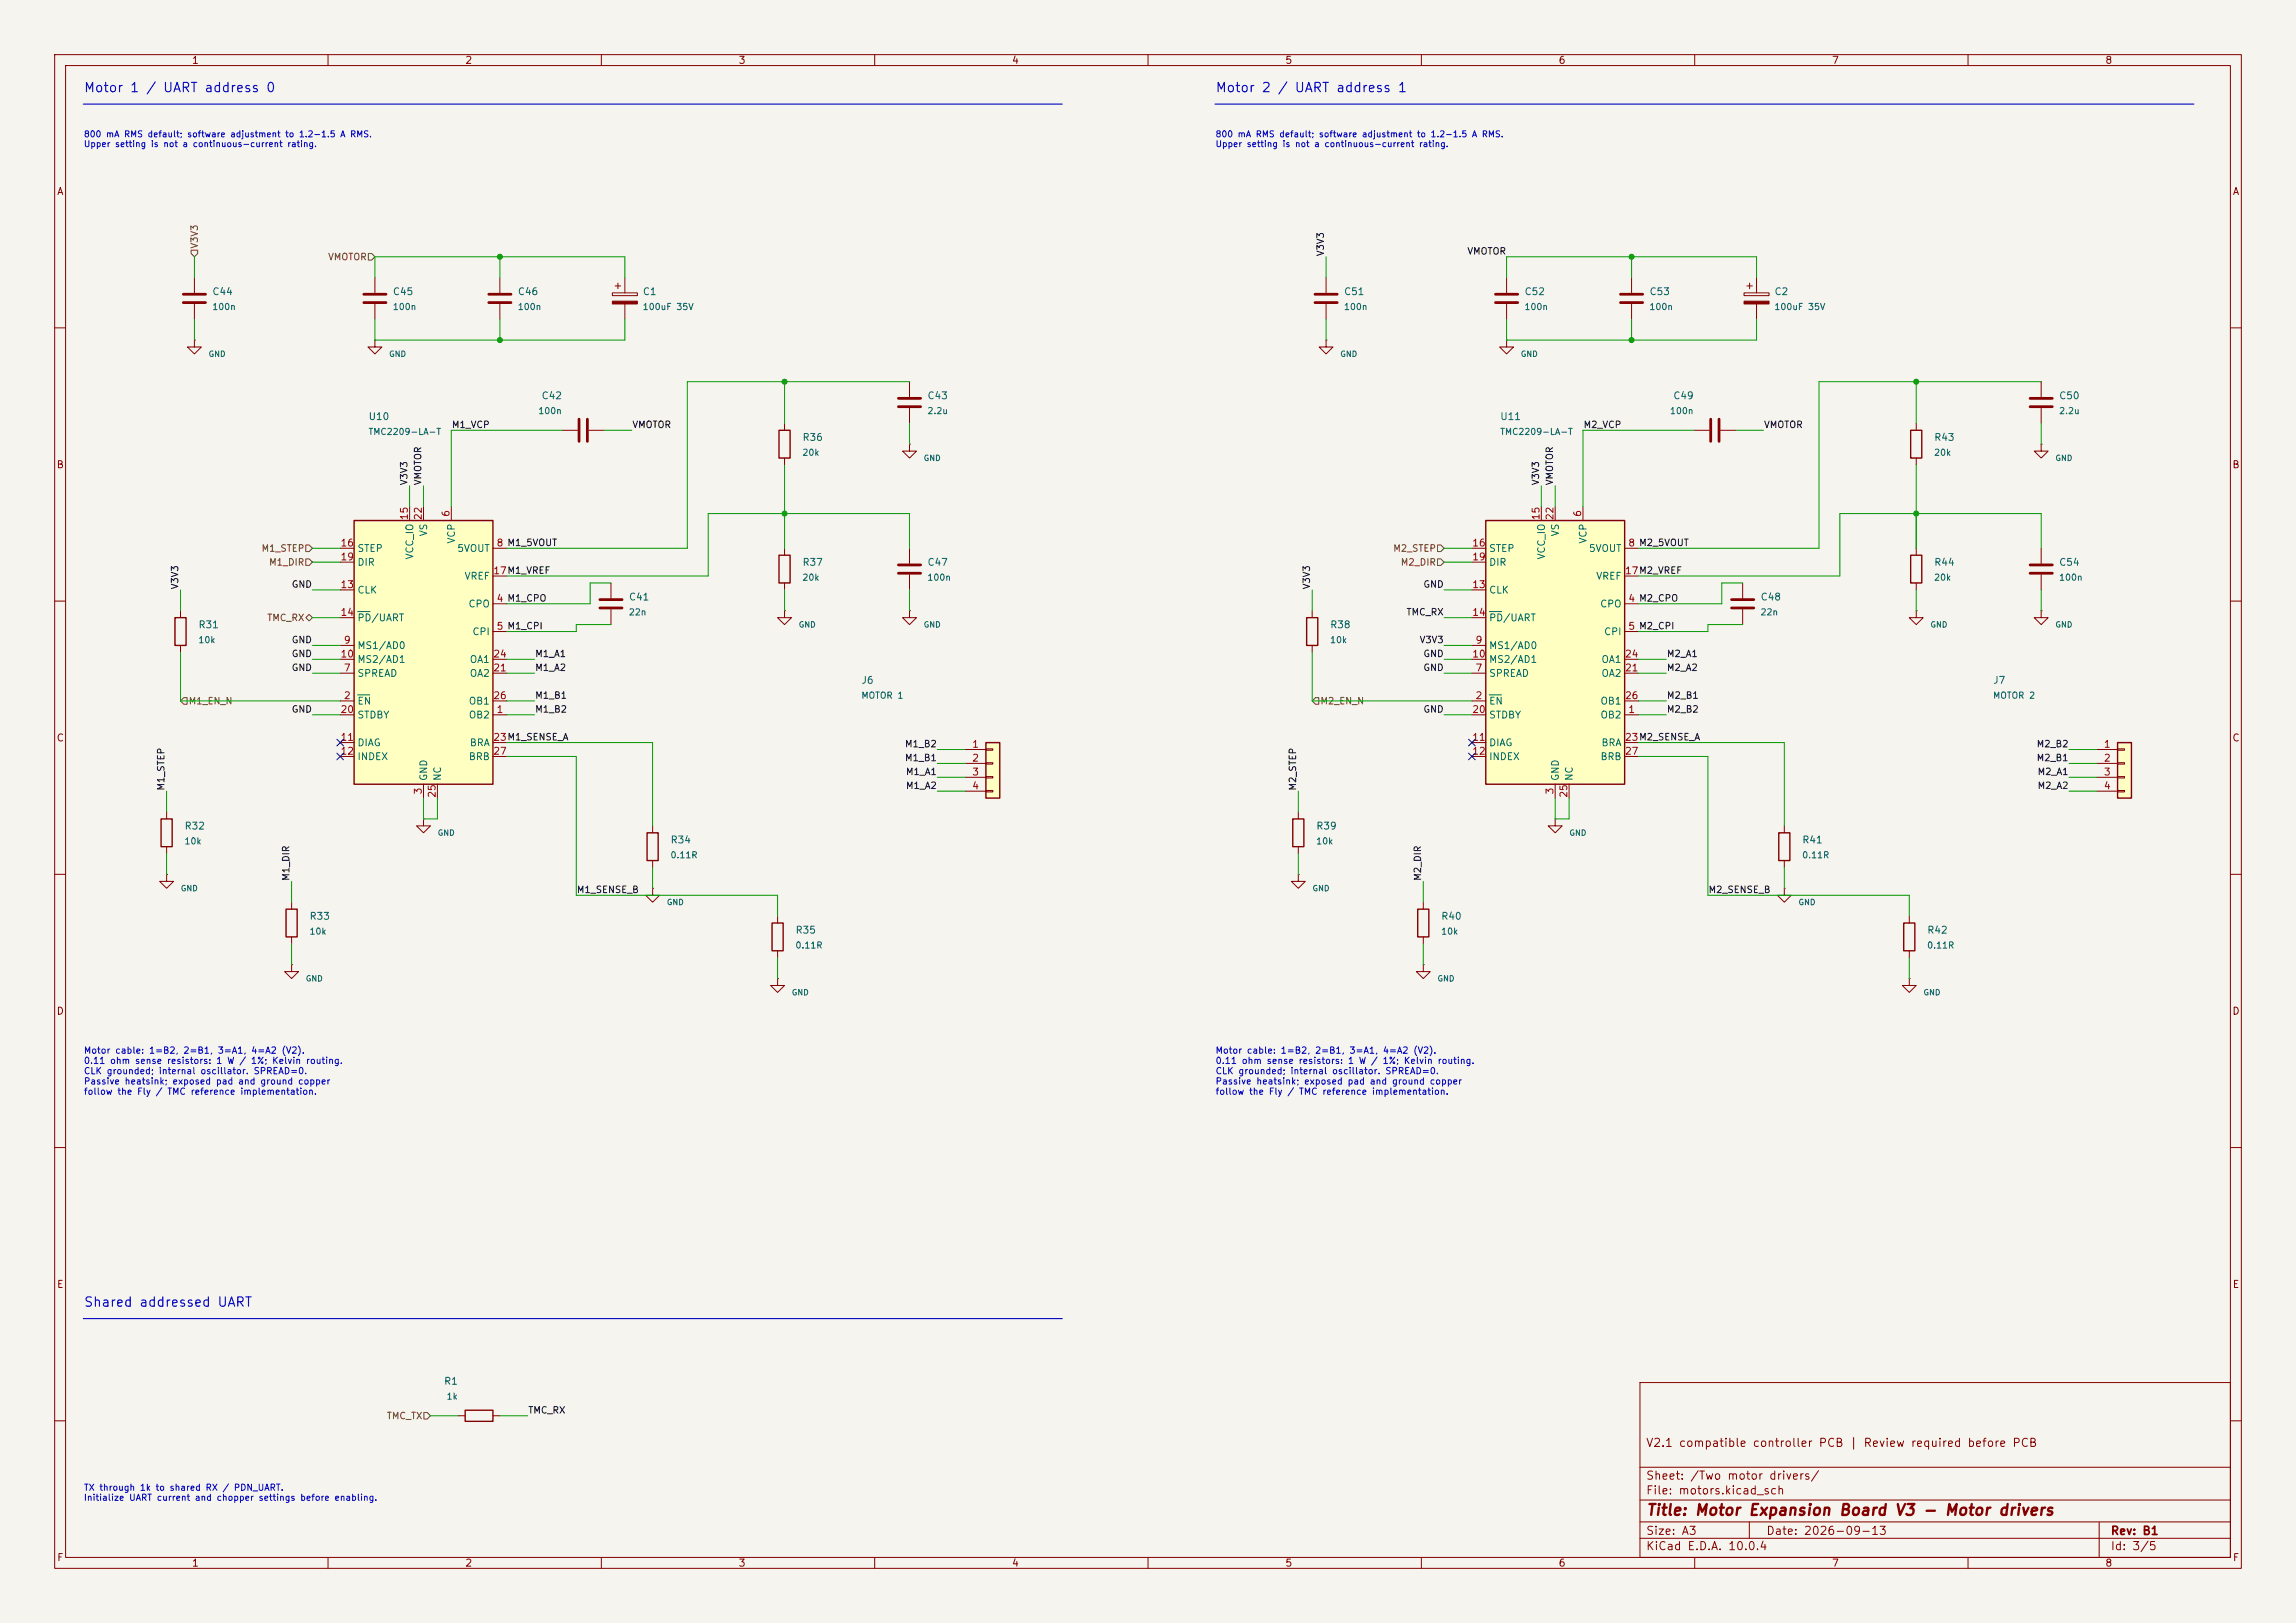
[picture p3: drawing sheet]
<svg xmlns="http://www.w3.org/2000/svg" width="420mm" height="297mm" viewBox="0 0 420 297" stroke-linecap="round" stroke-linejoin="round" font-family="sans-serif">
<defs><g id="words">
<text font-size="2" fill="#840000" x="301" y="277.8">Title: Motor Expansion Board V3 - Motor drivers</text>
<g font-size="1.7" fill="#0000c2">
<text x="15.2" y="17.3">Motor 1 / UART address 0</text>
<text x="222.2" y="17.3">Motor 2 / UART address 1</text>
<text x="15.2" y="239.6">Shared addressed UART</text>
</g>
<g font-size="1.5" fill="#840000">
<text x="301" y="265.1">V2.1 compatible controller PCB | Review required before PCB</text>
<text x="301" y="273.8">File: motors.kicad_sch</text>
<text x="301" y="271.1">Sheet: /Two motor drivers/</text>
<text x="301" y="281.2">Size: A3</text>
<text x="323" y="281.2">Date: 2026-09-13</text>
<text x="386" y="281.2">Rev: B1</text>
<text x="301" y="284">KiCad E.D.A. 10.0.4</text>
<text x="386" y="284">Id: 3/5</text>
</g>
<g font-size="1.3" fill="#840000">
<text x="35" y="12">1</text>
<text x="85" y="12">2</text>
<text x="135" y="12">3</text>
<text x="185" y="12">4</text>
<text x="235" y="12">5</text>
<text x="285" y="12">6</text>
<text x="335" y="12">7</text>
<text x="385" y="12">8</text>
<text x="10.3" y="36">A</text>
<text x="408.3" y="36">A</text>
<text x="10.3" y="86">B</text>
<text x="408.2" y="86">B</text>
<text x="10.3" y="136">C</text>
<text x="408.2" y="136">C</text>
<text x="10.3" y="186">D</text>
<text x="408.2" y="186">D</text>
<text x="10.3" y="236">E</text>
<text x="408.3" y="236">E</text>
<text x="10.3" y="286">F</text>
<text x="35" y="287">1</text>
<text x="85" y="287">2</text>
<text x="135" y="287">3</text>
<text x="185" y="287">4</text>
<text x="235" y="287">5</text>
<text x="285" y="287">6</text>
<text x="335" y="287">7</text>
<text x="385" y="287">8</text>
<text x="408.3" y="286">F</text>
</g>
<g font-size="1.3" fill="#006464">
<text x="38.7" y="54.3">C44</text>
<text x="71.8" y="54.3">C45</text>
<text x="94.6" y="54.3">C46</text>
<text x="117.5" y="54.3">C1</text>
<text x="245.8" y="54.3">C51</text>
<text x="278.8" y="54.3">C52</text>
<text x="301.6" y="54.3">C53</text>
<text x="324.5" y="54.3">C2</text>
<text x="67.3" y="77.2">U10</text>
<text x="99" y="73.4">C42</text>
<text x="169.6" y="73.4">C43</text>
<text x="274.3" y="77.2">U11</text>
<text x="306" y="73.4">C49</text>
<text x="376.6" y="73.4">C50</text>
<text x="146.7" y="81">R36</text>
<text x="353.7" y="81">R43</text>
<text x="65.3" y="101.3">STEP</text>
<text x="78.4" y="98.3" transform="rotate(-90 78.4 98.3)">VS</text>
<text x="83.5" y="99.6" transform="rotate(-90 83.5 99.6)">VCP</text>
<text x="83.5" y="101.3">5VOUT</text>
<text x="272.3" y="101.3">STEP</text>
<text x="285.5" y="98.3" transform="rotate(-90 285.5 98.3)">VS</text>
<text x="290.5" y="99.6" transform="rotate(-90 290.5 99.6)">VCP</text>
<text x="290.5" y="101.3">5VOUT</text>
<text x="65.3" y="103.8">DIR</text>
<text x="75.9" y="102.5" transform="rotate(-90 75.9 102.5)">VCC_IO</text>
<text x="84.9" y="106.4">VREF</text>
<text x="146.7" y="103.8">R37</text>
<text x="169.6" y="103.8">C47</text>
<text x="272.3" y="103.8">DIR</text>
<text x="282.9" y="102.5" transform="rotate(-90 282.9 102.5)">VCC_IO</text>
<text x="291.9" y="106.4">VREF</text>
<text x="353.7" y="103.8">R44</text>
<text x="376.6" y="103.8">C54</text>
<text x="65.3" y="108.9">CLK</text>
<text x="85.6" y="111.5">CPO</text>
<text x="114.9" y="110.2">C41</text>
<text x="272.3" y="108.9">CLK</text>
<text x="292.6" y="111.5">CPO</text>
<text x="322" y="110.2">C48</text>
<text x="36.2" y="115.3">R31</text>
<text x="65.3" y="119.1">MS1/AD0</text>
<text x="65.3" y="114">PD/UART</text>
<text x="86.3" y="116.5">CPI</text>
<text x="243.2" y="115.3">R38</text>
<text x="272.3" y="119.1">MS1/AD0</text>
<text x="272.3" y="114">PD/UART</text>
<text x="293.3" y="116.5">CPI</text>
<text x="65.3" y="124.2">SPREAD</text>
<text x="65.3" y="121.6">MS2/AD1</text>
<text x="85.8" y="124.2">OA2</text>
<text x="85.8" y="121.6">OA1</text>
<text x="157.5" y="125.4">J6</text>
<text x="272.3" y="124.2">SPREAD</text>
<text x="272.3" y="121.6">MS2/AD1</text>
<text x="292.8" y="124.2">OA2</text>
<text x="292.8" y="121.6">OA1</text>
<text x="364.5" y="125.4">J7</text>
<text x="65.3" y="129.2">EN</text>
<text x="65.3" y="131.8">STDBY</text>
<text x="85.6" y="131.8">OB2</text>
<text x="85.6" y="129.2">OB1</text>
<text x="272.3" y="129.2">EN</text>
<text x="272.3" y="131.8">STDBY</text>
<text x="292.7" y="131.8">OB2</text>
<text x="292.7" y="129.2">OB1</text>
<text x="65.3" y="136.9">DIAG</text>
<text x="85.8" y="136.9">BRA</text>
<text x="272.3" y="136.9">DIAG</text>
<text x="292.8" y="136.9">BRA</text>
<text x="65.3" y="139.4">INDEX</text>
<text x="78.4" y="143" transform="rotate(-90 78.4 143)">GND</text>
<text x="81" y="143" transform="rotate(-90 81 143)">NC</text>
<text x="85.6" y="139.4">BRB</text>
<text x="272.3" y="139.4">INDEX</text>
<text x="285.5" y="143" transform="rotate(-90 285.5 143)">GND</text>
<text x="288" y="143" transform="rotate(-90 288 143)">NC</text>
<text x="292.7" y="139.4">BRB</text>
<text x="33.7" y="152.1">R32</text>
<text x="122.6" y="154.6">R34</text>
<text x="240.7" y="152.1">R39</text>
<text x="329.6" y="154.6">R41</text>
<text x="56.5" y="168.6">R33</text>
<text x="145.4" y="171.2">R35</text>
<text x="263.5" y="168.6">R40</text>
<text x="352.4" y="171.2">R42</text>
<text x="81.1" y="253.7">R1</text>
</g>
<g font-size="1.3" fill="#a90000">
<text x="74.9" y="95.3" transform="rotate(-90 74.9 95.3)">15</text>
<text x="77.4" y="95.3" transform="rotate(-90 77.4 95.3)">22</text>
<text x="82.5" y="94.7" transform="rotate(-90 82.5 94.7)">6</text>
<text x="281.9" y="95.3" transform="rotate(-90 281.9 95.3)">15</text>
<text x="284.5" y="95.3" transform="rotate(-90 284.5 95.3)">22</text>
<text x="289.5" y="94.7" transform="rotate(-90 289.5 94.7)">6</text>
<text x="62.2" y="100.3">16</text>
<text x="90.7" y="100.3">8 M1_5VOUT</text>
<text x="269.2" y="100.3">16</text>
<text x="297.7" y="100.3">8 M2_5VOUT</text>
<text x="62.2" y="107.9">13</text>
<text x="62.2" y="102.8">19</text>
<text x="90.1" y="105.4">17M1_VREF</text>
<text x="269.2" y="107.9">13</text>
<text x="269.2" y="102.8">19</text>
<text x="297.1" y="105.4">17M2_VREF</text>
<text x="62.2" y="113">14</text>
<text x="90.7" y="110.5">4 M1_CPO</text>
<text x="269.2" y="113">14</text>
<text x="297.7" y="110.5">4 M2_CPO</text>
<text x="62.8" y="118.1">9</text>
<text x="90.7" y="115.5">5 M1_CPI</text>
<text x="269.8" y="118.1">9</text>
<text x="297.7" y="115.5">5 M2_CPI</text>
<text x="62.2" y="120.6">10</text>
<text x="62.8" y="123.2">7</text>
<text x="90.1" y="123.2">21</text>
<text x="90.1" y="120.6">24</text>
<text x="269.2" y="120.6">10</text>
<text x="269.8" y="123.2">7</text>
<text x="297.1" y="123.2">21</text>
<text x="297.1" y="120.6">24</text>
<text x="62.2" y="130.8">20</text>
<text x="62.8" y="128.2">2</text>
<text x="90.1" y="128.2">26</text>
<text x="90.7" y="130.8">1</text>
<text x="269.2" y="130.8">20</text>
<text x="269.8" y="128.2">2</text>
<text x="297.1" y="128.2">26</text>
<text x="297.7" y="130.8">1</text>
<text x="62.2" y="135.9">11</text>
<text x="90.1" y="135.9">23M1_SENSE_A</text>
<text x="177.7" y="137.1">1</text>
<text x="269.2" y="135.9">11</text>
<text x="297.1" y="135.9">23M2_SENSE_A</text>
<text x="384.7" y="137.1">1</text>
<text x="62.2" y="138.4">12</text>
<text x="90.1" y="138.4">27</text>
<text x="177.7" y="139.7">2</text>
<text x="177.7" y="142.2">3</text>
<text x="269.2" y="138.4">12</text>
<text x="297.1" y="138.4">27</text>
<text x="384.7" y="139.7">2</text>
<text x="384.7" y="142.2">3</text>
<text x="77.4" y="145.5" transform="rotate(-90 77.4 145.5)">3</text>
<text x="80" y="146.1" transform="rotate(-90 80 146.1)">25</text>
<text x="177.7" y="144.8">4</text>
<text x="284.5" y="145.5" transform="rotate(-90 284.5 145.5)">3</text>
<text x="287" y="146.1" transform="rotate(-90 287 146.1)">25</text>
<text x="384.7" y="144.8">4</text>
</g>
<g font-size="1.2" fill="#725600">
<text x="36.5" y="45.6" transform="rotate(-90 36.5 45.6)">V3V3</text>
<text x="59.9" y="47.9">VMOTOR</text>
<text x="47.7" y="101.3">M1_STEP</text>
<text x="254.7" y="101.3">M2_STEP</text>
<text x="49.1" y="103.8">M1_DIR</text>
<text x="256.1" y="103.8">M2_DIR</text>
<text x="48.8" y="114">TMC_RX</text>
<text x="34.4" y="129.2">M1_EN_N</text>
<text x="241.4" y="129.2">M2_EN_N</text>
<text x="70.6" y="260">TMC_TX</text>
</g>
<g font-size="1.2" fill="#0f0f0f">
<text x="242.5" y="47" transform="rotate(-90 242.5 47)">V3V3</text>
<text x="268.3" y="46.9">VMOTOR</text>
<text x="82.5" y="78.6">M1_VCP</text>
<text x="115.6" y="78.6">VMOTOR</text>
<text x="289.6" y="78.6">M2_VCP</text>
<text x="322.6" y="78.6">VMOTOR</text>
<text x="74.8" y="88.9" transform="rotate(-90 74.8 88.9)">V3V3</text>
<text x="77.4" y="88.9" transform="rotate(-90 77.4 88.9)">VMOTOR</text>
<text x="281.8" y="88.9" transform="rotate(-90 281.8 88.9)">V3V3</text>
<text x="284.4" y="88.9" transform="rotate(-90 284.4 88.9)">VMOTOR</text>
<text x="32.9" y="107.9" transform="rotate(-90 32.9 107.9)">V3V3</text>
<text x="53.3" y="107.8">GND</text>
<text x="239.9" y="107.9" transform="rotate(-90 239.9 107.9)">V3V3</text>
<text x="260.3" y="107.8">GND</text>
<text x="257.2" y="112.9">TMC_RX</text>
<text x="53.3" y="118">GND</text>
<text x="259.6" y="118">V3V3</text>
<text x="53.3" y="123.1">GND</text>
<text x="53.3" y="120.5">GND</text>
<text x="97.8" y="123.1">M1_A2</text>
<text x="97.8" y="120.5">M1_A1</text>
<text x="260.3" y="123.1">GND</text>
<text x="260.3" y="120.5">GND</text>
<text x="304.8" y="120.5">M2_A1</text>
<text x="304.8" y="123.1">M2_A2</text>
<text x="53.3" y="130.7">GND</text>
<text x="97.8" y="128.2">M1_B1</text>
<text x="97.8" y="130.7">M1_B2</text>
<text x="260.3" y="130.7">GND</text>
<text x="304.8" y="130.7">M2_B2</text>
<text x="304.8" y="128.2">M2_B1</text>
<text x="165.4" y="137">M1_B2</text>
<text x="372.4" y="137">M2_B2</text>
<text x="165.4" y="139.6">M1_B1</text>
<text x="165.6" y="142.1">M1_A1</text>
<text x="372.4" y="139.6">M2_B1</text>
<text x="372.6" y="142.1">M2_A1</text>
<text x="30.4" y="144.8" transform="rotate(-90 30.4 144.8)">M1_STEP</text>
<text x="165.6" y="144.7">M1_A2</text>
<text x="237.4" y="144.8" transform="rotate(-90 237.4 144.8)">M2_STEP</text>
<text x="372.6" y="144.7">M2_A2</text>
<text x="53.2" y="161.3" transform="rotate(-90 53.2 161.3)">M1_DIR</text>
<text x="260.2" y="161.3" transform="rotate(-90 260.2 161.3)">M2_DIR</text>
<text x="105.4" y="163.7">M1_SENSE_B</text>
<text x="312.4" y="163.7">M2_SENSE_B</text>
<text x="96.5" y="259">TMC_RX</text>
</g>
<g font-size="1.2" fill="#0000c2">
<text x="15.2" y="193.1">Motor cable: 1=B2, 2=B1, 3=A1, 4=A2 (V2).</text>
<text x="15.2" y="195">0.11 ohm sense resistors: 1 W / 1%; Kelvin routing.</text>
<text x="15.2" y="196.9">CLK grounded; internal oscillator. SPREAD=0.</text>
<text x="222.2" y="193.1">Motor cable: 1=B2, 2=B1, 3=A1, 4=A2 (V2).</text>
<text x="222.2" y="195">0.11 ohm sense resistors: 1 W / 1%; Kelvin routing.</text>
<text x="222.2" y="196.9">CLK grounded; internal oscillator. SPREAD=0.</text>
<text x="15.2" y="198.7">Passive heatsink; exposed pad and ground copper</text>
<text x="15.2" y="200.6">follow the Fly / TMC reference implementation.</text>
<text x="222.2" y="198.7">Passive heatsink; exposed pad and ground copper</text>
<text x="222.2" y="200.6">follow the Fly / TMC reference implementation.</text>
</g>
<g font-size="1.1" fill="#0000c2">
<text x="15.2" y="25.4">800 mA RMS default; software adjustment to 1.2-1.5 A RMS.</text>
<text x="15.2" y="27.2">Upper setting is not a continuous-current rating.</text>
<text x="222.2" y="25.4">800 mA RMS default; software adjustment to 1.2-1.5 A RMS.</text>
<text x="222.2" y="27.2">Upper setting is not a continuous-current rating.</text>
<text x="15.2" y="273.1">TX through 1k to shared RX / PDN_UART.</text>
<text x="15.2" y="274.9">Initialize UART current and chopper settings before enabling.</text>
</g>
<g font-size="1.1" fill="#006464">
<text x="38.7" y="57">100n</text>
<text x="71.7" y="57">100n</text>
<text x="94.6" y="57">100n</text>
<text x="117.5" y="57">100uF 35V</text>
<text x="245.7" y="57">100n</text>
<text x="278.8" y="57">100n</text>
<text x="301.6" y="57">100n</text>
<text x="324.5" y="57">100uF 35V</text>
<text x="98.4" y="76.1">100n</text>
<text x="169.5" y="76.1">2.2u</text>
<text x="305.4" y="76.1">100n</text>
<text x="376.5" y="76.1">2.2u</text>
<text x="67.3" y="79.9">TMC2209-LA-T</text>
<text x="146.7" y="83.7">20k</text>
<text x="274.3" y="79.9">TMC2209-LA-T</text>
<text x="353.7" y="83.7">20k</text>
<text x="146.7" y="106.5">20k</text>
<text x="169.5" y="106.5">100n</text>
<text x="353.7" y="106.5">20k</text>
<text x="376.5" y="106.5">100n</text>
<text x="114.9" y="112.9">22n</text>
<text x="321.9" y="112.9">22n</text>
<text x="36.2" y="118">10k</text>
<text x="243.2" y="118">10k</text>
<text x="157.5" y="128.1">MOTOR 1</text>
<text x="364.5" y="128.1">MOTOR 2</text>
<text x="33.6" y="154.8">10k</text>
<text x="240.7" y="154.8">10k</text>
<text x="122.5" y="157.3">0.11R</text>
<text x="329.6" y="157.3">0.11R</text>
<text x="56.5" y="171.3">10k</text>
<text x="145.4" y="173.8">0.11R</text>
<text x="263.5" y="171.3">10k</text>
<text x="352.4" y="173.8">0.11R</text>
<text x="81.6" y="256.4">1k</text>
</g>
<g font-size="1" fill="#006464">
<text x="38.1" y="65.5">GND</text>
<text x="71.1" y="65.5">GND</text>
<text x="245.1" y="65.5">GND</text>
<text x="278.1" y="65.5">GND</text>
<text x="168.9" y="84.6">GND</text>
<text x="375.9" y="84.6">GND</text>
<text x="146" y="115.1">GND</text>
<text x="168.9" y="115.1">GND</text>
<text x="353" y="115.1">GND</text>
<text x="375.9" y="115.1">GND</text>
<text x="80" y="153.2">GND</text>
<text x="287" y="153.2">GND</text>
<text x="33" y="163.3">GND</text>
<text x="121.9" y="165.9">GND</text>
<text x="240" y="163.3">GND</text>
<text x="328.9" y="165.9">GND</text>
<text x="55.8" y="179.8">GND</text>
<text x="262.9" y="179.8">GND</text>
<text x="144.7" y="182.4">GND</text>
<text x="351.8" y="182.4">GND</text>
</g>
</g></defs>
<path d="M0 0h420v297h-420z" fill="#f5f4ef" stroke="#f5f4ef" stroke-width=".18"/>
<g fill="none" stroke="#840000" stroke-width=".18">
<path d="M10 10h400v277h-400zM12 12h396v273h-396zM60 10v2M110 10v2M160 10v2M210 10v2M260 10v2M310 10v2M360 10v2M35.6 50.8v2.8M35.6 55.6v2.8M68.6 50.8v2.8"/>
<path d="M68.6 55.6v2.8M91.4 50.8v2.8M91.4 55.6v2.8M112 53.6h4.6v.5h-4.6zM112.5 52.3h1M113 51.8v1M114.3 50.8v2.8M114.3 55.6v2.8M10 60h2M35.6 62.2v1.3h1.2l-1.2 1.3-1.3-1.3h1.3M35.6 62.2h.1M143.5 77.5v1.2"/>
<path d="M166.4 69.9v2.7M166.4 74.7v2.8M275.6 62.2v1.3h1.3l-1.3 1.3-1.3-1.3h1.3M275.6 62.2h.1M309.9 78.7h2.8M314.7 78.7h2.8M350.5 77.5v1.2M408 60h2M143.5 83.8v1.3M166.4 81.3v1.3h1.2l-1.2 1.2-1.3-1.2h1.3M166.4 81.3h.1M350.5 83.8v1.3"/>
<path d="M373.4 81.3v1.3h1.2l-1.2 1.2-1.3-1.2h1.3M373.4 81.3h.1M10 110h2M111.8 106.7v2.8M111.8 111.5v2.8M143.5 100.3v1.3M143.5 106.7v1.3M166.4 111.8v1.2h1.2l-1.2 1.3-1.3-1.3h1.3M166.4 111.8h.1M166.4 100.3v2.8M166.4 105.2v2.8M240 111.8v1.2"/>
<path d="M240 118.1v1.3M350.5 111.8v1.2h1.3l-1.3 1.3-1.3-1.3h1.3M350.5 111.8h.1M350.5 100.3v1.3M350.5 106.7v1.3M408 110h2M10 160h2M30.5 148.6v1.3M30.5 154.9v1.3M77.5 149.9v1.2h1.2l-1.2 1.3-1.3-1.3h1.3M77.5 149.9h.1M119.4 151.1v1.3"/>
<path d="M119.4 157.5v1.3M237.5 148.6v1.3M237.5 154.9v1.3M284.5 149.9v1.2h1.2l-1.2 1.3-1.3-1.3h1.3M284.5 149.9h.1M326.4 151.1v1.3M326.4 157.5v1.3M408 160h2M30.5 160v1.3h1.2l-1.2 1.3-1.3-1.3h1.3M30.5 160h.1M53.3 176.5v1.3h1.3l-1.3 1.3-1.2-1.3h1.2M53.3 176.5h.1"/>
<path d="M53.3 165.1v1.3M53.3 171.5v1.2M237.5 160v1.3h1.3l-1.3 1.3-1.3-1.3h1.3M237.5 160h.1M260.3 176.5v1.3h1.3l-1.3 1.3-1.2-1.3h1.2M260.3 176.5h.1M260.3 165.1v1.3M260.3 171.5v1.2M326.4 162.6v1.2h1.3l-1.3 1.3-1.3-1.3h1.3M326.4 162.6h.1M349.2 179.1v1.2h1.3l-1.3 1.3-1.2-1.3h1.2M349.2 179.1h.1"/>
<path d="M349.2 167.6v1.3M349.2 174v1.3M10 210h2M408 210h2M83.8 259.1h1.3M90.2 259.1h1.2M300 253h108v32h-108zM10 260h2M300 278.5h108M300 274.5h108M300 268.5h108M320 278.5v3"/>
<path d="M384 278.5v6.5M408 260h2M60 285v2M110 285v2M160 285v2M210 285v2M260 285v2M300 281.5h108M310 285v2M360 285v2"/>
</g>
<g fill="none" stroke="#840000" stroke-width=".25">
<path d="M142.5 78.7h2v5.1h-2zM349.5 78.7h2v5.1h-2zM142.5 101.6h2v5.1h-2zM239 113h2v5.1h-2zM349.5 101.6h2v5.1h-2zM29.5 149.9h2v5h-2zM118.4 152.4h2v5.1h-2zM236.5 149.9h2v5h-2zM325.4 152.4h2v5.1h-2zM52.3 166.4h2.1v5.1h-2.1zM259.3 166.4h2.1v5.1h-2.1zM348.2 168.9h2.1v5.1h-2.1z"/>
<path d="M85.1 258.1h5.1v2h-5.1z"/>
</g>
<g fill="none" stroke="#840000" stroke-width=".51">
<path d="M33.5 53.8h4.1M33.5 55.4h4.1M66.5 53.8h4.1M66.5 55.4h4.1M89.4 53.8h4.1M89.4 55.4h4.1M164.3 72.9h4.1M164.3 74.4h4.1M312.9 76.7v4.1M314.5 76.7v4.1M109.7 109.7h4.1M109.7 111.3h4.1"/>
<path d="M164.3 103.4h4.1M164.3 104.9h4.1"/>
</g>
<path d="M112 55.1h4.6v.5h-4.6z" fill="#840000" stroke="#840000" stroke-width=".18"/>
<path d="M271.8 95.3h25.4v48.2h-25.4z" fill="#ffffc2"/>
<path d="M271.8 95.3h25.4v48.2h-25.4z" fill="none" stroke="#840000" stroke-width=".25"/>
<g fill="none" stroke="#840000" stroke-width=".18">
<path d="M281.9 92.7v2.6M284.5 92.7v2.6M289.6 92.7v2.6M143.5 111.8v1.2h1.3l-1.3 1.3-1.3-1.3h1.3M143.5 111.8h.1M269.2 100.3h2.6M269.2 118.1h2.6M269.2 108h2.6M269.2 113h2.6M269.2 102.9h2.6M297.2 110.5h2.5M297.2 115.6h2.5"/>
<path d="M297.2 100.3h2.5M297.2 105.4h2.5M373.4 111.8v1.2h1.2l-1.2 1.3-1.3-1.3h1.3M373.4 111.8h.1M373.4 100.3v2.8M373.4 105.2v2.8M269.2 130.8h2.6M269.2 128.3h2.6M269.2 123.2h2.6M269.2 120.7h2.6M269.2 135.9h2.6M269.2 138.4h2.6"/>
<path d="M297.2 130.8h2.5M297.2 128.3h2.5M297.2 123.2h2.5M297.2 120.7h2.5M297.2 135.9h2.5M297.2 138.4h2.5M284.5 143.5v2.6M287 143.5v2.6"/>
</g>
<path d="M272.4 111.9h2.3M272.4 127.2h2.2" fill="none" stroke="#006464" stroke-width=".18"/>
<path d="M371.3 103.4h4.1M371.3 104.9h4.1" fill="none" stroke="#840000" stroke-width=".51"/>
<path d="M64.8 95.3h25.4v48.2h-25.4z" fill="#ffffc2"/>
<path d="M64.8 95.3h25.4v48.2h-25.4z" fill="none" stroke="#840000" stroke-width=".25"/>
<g fill="none" stroke="#840000" stroke-width=".18">
<path d="M242.6 50.8v2.8M242.6 55.6v2.8M68.6 62.2v1.3h1.2l-1.2 1.3-1.3-1.3h1.3M68.6 62.2h.1M102.9 78.7h2.8M107.7 78.7h2.8M74.9 92.7v2.6M77.5 92.7v2.6M82.5 92.7v2.6M62.2 100.3h2.6M62.2 118.1h2.6M62.2 108h2.6"/>
<path d="M62.2 113h2.6M62.2 102.9h2.6M90.2 110.5h2.5M90.2 115.6h2.5M90.2 100.3h2.5M90.2 105.4h2.5M62.2 130.8h2.6M62.2 128.3h2.6M62.2 123.2h2.6M62.2 120.7h2.6M62.2 135.9h2.6M62.2 138.4h2.6"/>
<path d="M90.2 130.8h2.5M90.2 128.3h2.5M90.2 123.2h2.5M90.2 120.7h2.5M90.2 135.9h2.5M90.2 138.4h2.5M77.5 143.5v2.6M80 143.5v2.6"/>
</g>
<path d="M65.4 111.9h2.3M65.4 127.2h2.2" fill="none" stroke="#006464" stroke-width=".18"/>
<path d="M240.5 53.8h4.1M240.5 55.4h4.1M105.9 76.7v4.1M107.4 76.7v4.1" fill="none" stroke="#840000" stroke-width=".51"/>
<path d="M180.3 135.9h2.6v10.2h-2.6z" fill="#ffffc2"/>
<path d="M32 113h2v5.1h-2zM180.3 135.9h2.6v10.2h-2.6zM141.2 168.9h2.1v5.1h-2.1z" fill="none" stroke="#840000" stroke-width=".25"/>
<g fill="none" stroke="#840000" stroke-width=".18">
<path d="M275.6 50.8v2.8M275.6 55.6v2.8M298.4 50.8v2.8M298.4 55.6v2.8M319 53.6h4.6v.5h-4.6zM319.5 52.3h1M320 51.8v1M321.3 50.8v2.8M321.3 55.6v2.8M242.6 62.2v1.3h1.2l-1.2 1.3-1.3-1.3h1.3M242.6 62.2h.1M373.4 69.9v2.7"/>
<path d="M373.4 74.7v2.8M33 111.8v1.2M33 118.1v1.3M318.8 106.7v2.8M318.8 111.5v2.8M176.5 137.2h3.8M176.5 139.7h3.8M180.3 137h1.3v.3h-1.3zM180.3 139.6h1.3v.2h-1.3zM176.5 142.2h3.8M176.5 144.8h3.8M180.3 142.1h1.3v.3h-1.3z"/>
<path d="M180.3 144.7h1.3v.2h-1.3zM119.4 162.6v1.2h1.2l-1.2 1.3-1.3-1.3h1.3M119.4 162.6h.1M142.2 179.1v1.2h1.3l-1.3 1.3-1.2-1.3h1.2M142.2 179.1h.1M142.2 167.6v1.3M142.2 174v1.3"/>
</g>
<path d="M273.6 53.8h4M273.6 55.4h4M296.4 53.8h4.1M296.4 55.4h4.1M371.3 72.9h4.1M371.3 74.4h4.1M316.7 109.7h4.1M316.7 111.3h4.1" fill="none" stroke="#840000" stroke-width=".51"/>
<path d="M319 55.1h4.6v.5h-4.6z" fill="#840000" stroke="#840000" stroke-width=".18"/>
<path d="M387.3 135.9h2.6v10.2h-2.6z" fill="#ffffc2"/>
<path d="M387.3 135.9h2.6v10.2h-2.6z" fill="none" stroke="#840000" stroke-width=".25"/>
<path d="M383.5 137.2h3.8M383.5 139.7h3.8M387.3 137h1.3v.3h-1.3zM387.3 139.6h1.3v.2h-1.3zM383.5 142.2h3.8M383.5 144.8h3.8M387.3 142.1h1.3v.3h-1.3zM387.3 144.7h1.3v.2h-1.3z" fill="none" stroke="#840000" stroke-width=".18"/>
<path d="M35 45.8h1.2v.6l-.6 .6-.6-.6zM67.4 46.4h.6l.6 .6-.6 .6h-.6zM55.9 99.7h.6l.6 .6-.6 .6h-.6zM263 99.7h.6l.6 .6-.6 .6h-.6zM55.9 102.3h.6l.6 .6-.6 .6h-.6zM55.9 113l.6-.6 .6 .6-.6 .6zM263 102.3h.6l.6 .6-.6 .6h-.6zM33 128.3l.6-.6h.6v1.2h-.6zM240.6 127.7h.6v1.2h-.6l-.6-.6zM77.5 258.5h.6l.6 .6-.6 .6h-.6z" fill="none" stroke="#725600" stroke-width=".18"/>
<path d="M15.2 19.1h179.1M222.2 19.1h179.1M15.2 241.3h179.1" fill="none" stroke="#0000c2" stroke-width=".2"/>
<g fill="none" stroke="#009600" stroke-width=".18">
<path d="M35.6 47v3.8M35.6 58.4v3.8M68.6 50.8v-3.8h45.7v3.8M68.6 58.4v3.8h45.7v-3.8M91.4 47v3.8M91.4 58.4v3.8M242.6 47v3.8M242.6 58.4v3.8M275.6 50.8v-3.8h45.7v3.8M275.6 58.4v3.8h45.7v-3.8M298.4 47v3.8M298.4 58.4v3.8"/>
<path d="M102.9 78.7h-20.4v14M110.5 78.7h5.1M143.5 69.9v7.6M166.4 69.9h-40.7v30.4h-33M166.4 77.5v3.8M309.9 78.7h-20.3v14M317.5 78.7h5.1M350.5 69.9v7.6M373.4 69.9h-40.7v30.4h-33M373.4 77.5v3.8M74.9 88.9v3.8M77.5 88.9v3.8"/>
<path d="M143.5 85.1v15.2M281.9 88.9v3.8M284.5 88.9v3.8M350.5 85.1v15.2M33 119.4v8.9h29.2M33 108v3.8M57.1 118.1h5.1M57.1 113h5.1M57.1 100.3h5.1M57.1 102.9h5.1M57.1 108h5.1M111.8 114.3h-6.4v1.3h-12.7"/>
<path d="M111.8 106.7h-3.9v3.8h-15.2M143.5 108v3.8M166.4 100.3v-6.3h-36.9v11.4h-36.8M166.4 108v3.8M240 119.4v8.9h29.2M240 108v3.8M264.2 118.1h5M264.2 113h5M264.2 100.3h5M264.2 102.9h5M264.2 108h5M318.8 114.3h-6.4v1.3h-12.7"/>
<path d="M318.8 106.7h-3.8v3.8h-15.3M350.5 108v3.8M373.4 100.3v-6.3h-36.9v11.4h-36.8M373.4 108v3.8M57.1 120.7h5.1M57.1 130.8h5.1M57.1 123.2h5.1M92.7 128.3h5.1M92.7 138.4h12.7v25.4h36.8v3.8M92.7 120.7h5.1M92.7 135.9h26.7v15.2M92.7 130.8h5.1"/>
<path d="M92.7 123.2h5.1M171.4 137.2h5.1M171.4 139.7h5.1M264.2 120.7h5M264.2 130.8h5M264.2 123.2h5M299.7 128.3h5.1M299.7 138.4h12.7v25.4h36.8v3.8M299.7 135.9h26.7v15.2M299.7 120.7h5.1M299.7 130.8h5.1M299.7 123.2h5.1"/>
<path d="M378.5 137.2h5M378.5 139.7h5M30.5 144.8v3.8M30.5 156.2v3.8M77.5 146.1v3.8h2.5v-3.8M119.4 158.8v3.8M171.4 144.8h5.1M171.4 142.2h5.1M237.5 144.8v3.8M237.5 156.2v3.8M284.5 146.1v3.8h2.5v-3.8M326.4 158.8v3.8"/>
<path d="M378.5 144.8h5M378.5 142.2h5M53.3 161.3v3.8M53.3 172.7v3.8M142.2 175.3v3.8M260.3 161.3v3.8M260.3 172.7v3.8M349.2 175.3v3.8M78.7 259.1h5.1M91.4 259.1h5.1"/>
</g>
<path d="M61.6 135.3l1.2 1.2M61.6 137.8l1.2 1.2M62.8 135.3l-1.2 1.2M62.8 137.8l-1.2 1.2M268.6 135.3l1.2 1.2M268.6 137.8l1.2 1.2M269.8 135.3l-1.2 1.2M269.8 137.8l-1.2 1.2" fill="none" stroke="#000084" stroke-width=".18"/>
<g fill="#009600" stroke="#009600" stroke-width=".18">
<circle cx="298.4" cy="47" r=".46"/>
<circle cx="350.5" cy="69.9" r=".46"/>
<circle cx="298.4" cy="62.2" r=".46"/>
<circle cx="350.5" cy="94" r=".46"/>
<circle cx="91.4" cy="62.2" r=".46"/>
<circle cx="91.4" cy="47" r=".46"/>
<circle cx="143.5" cy="94" r=".46"/>
<circle cx="143.5" cy="69.9" r=".46"/>
</g>
<use href="#words"/>
</svg>
